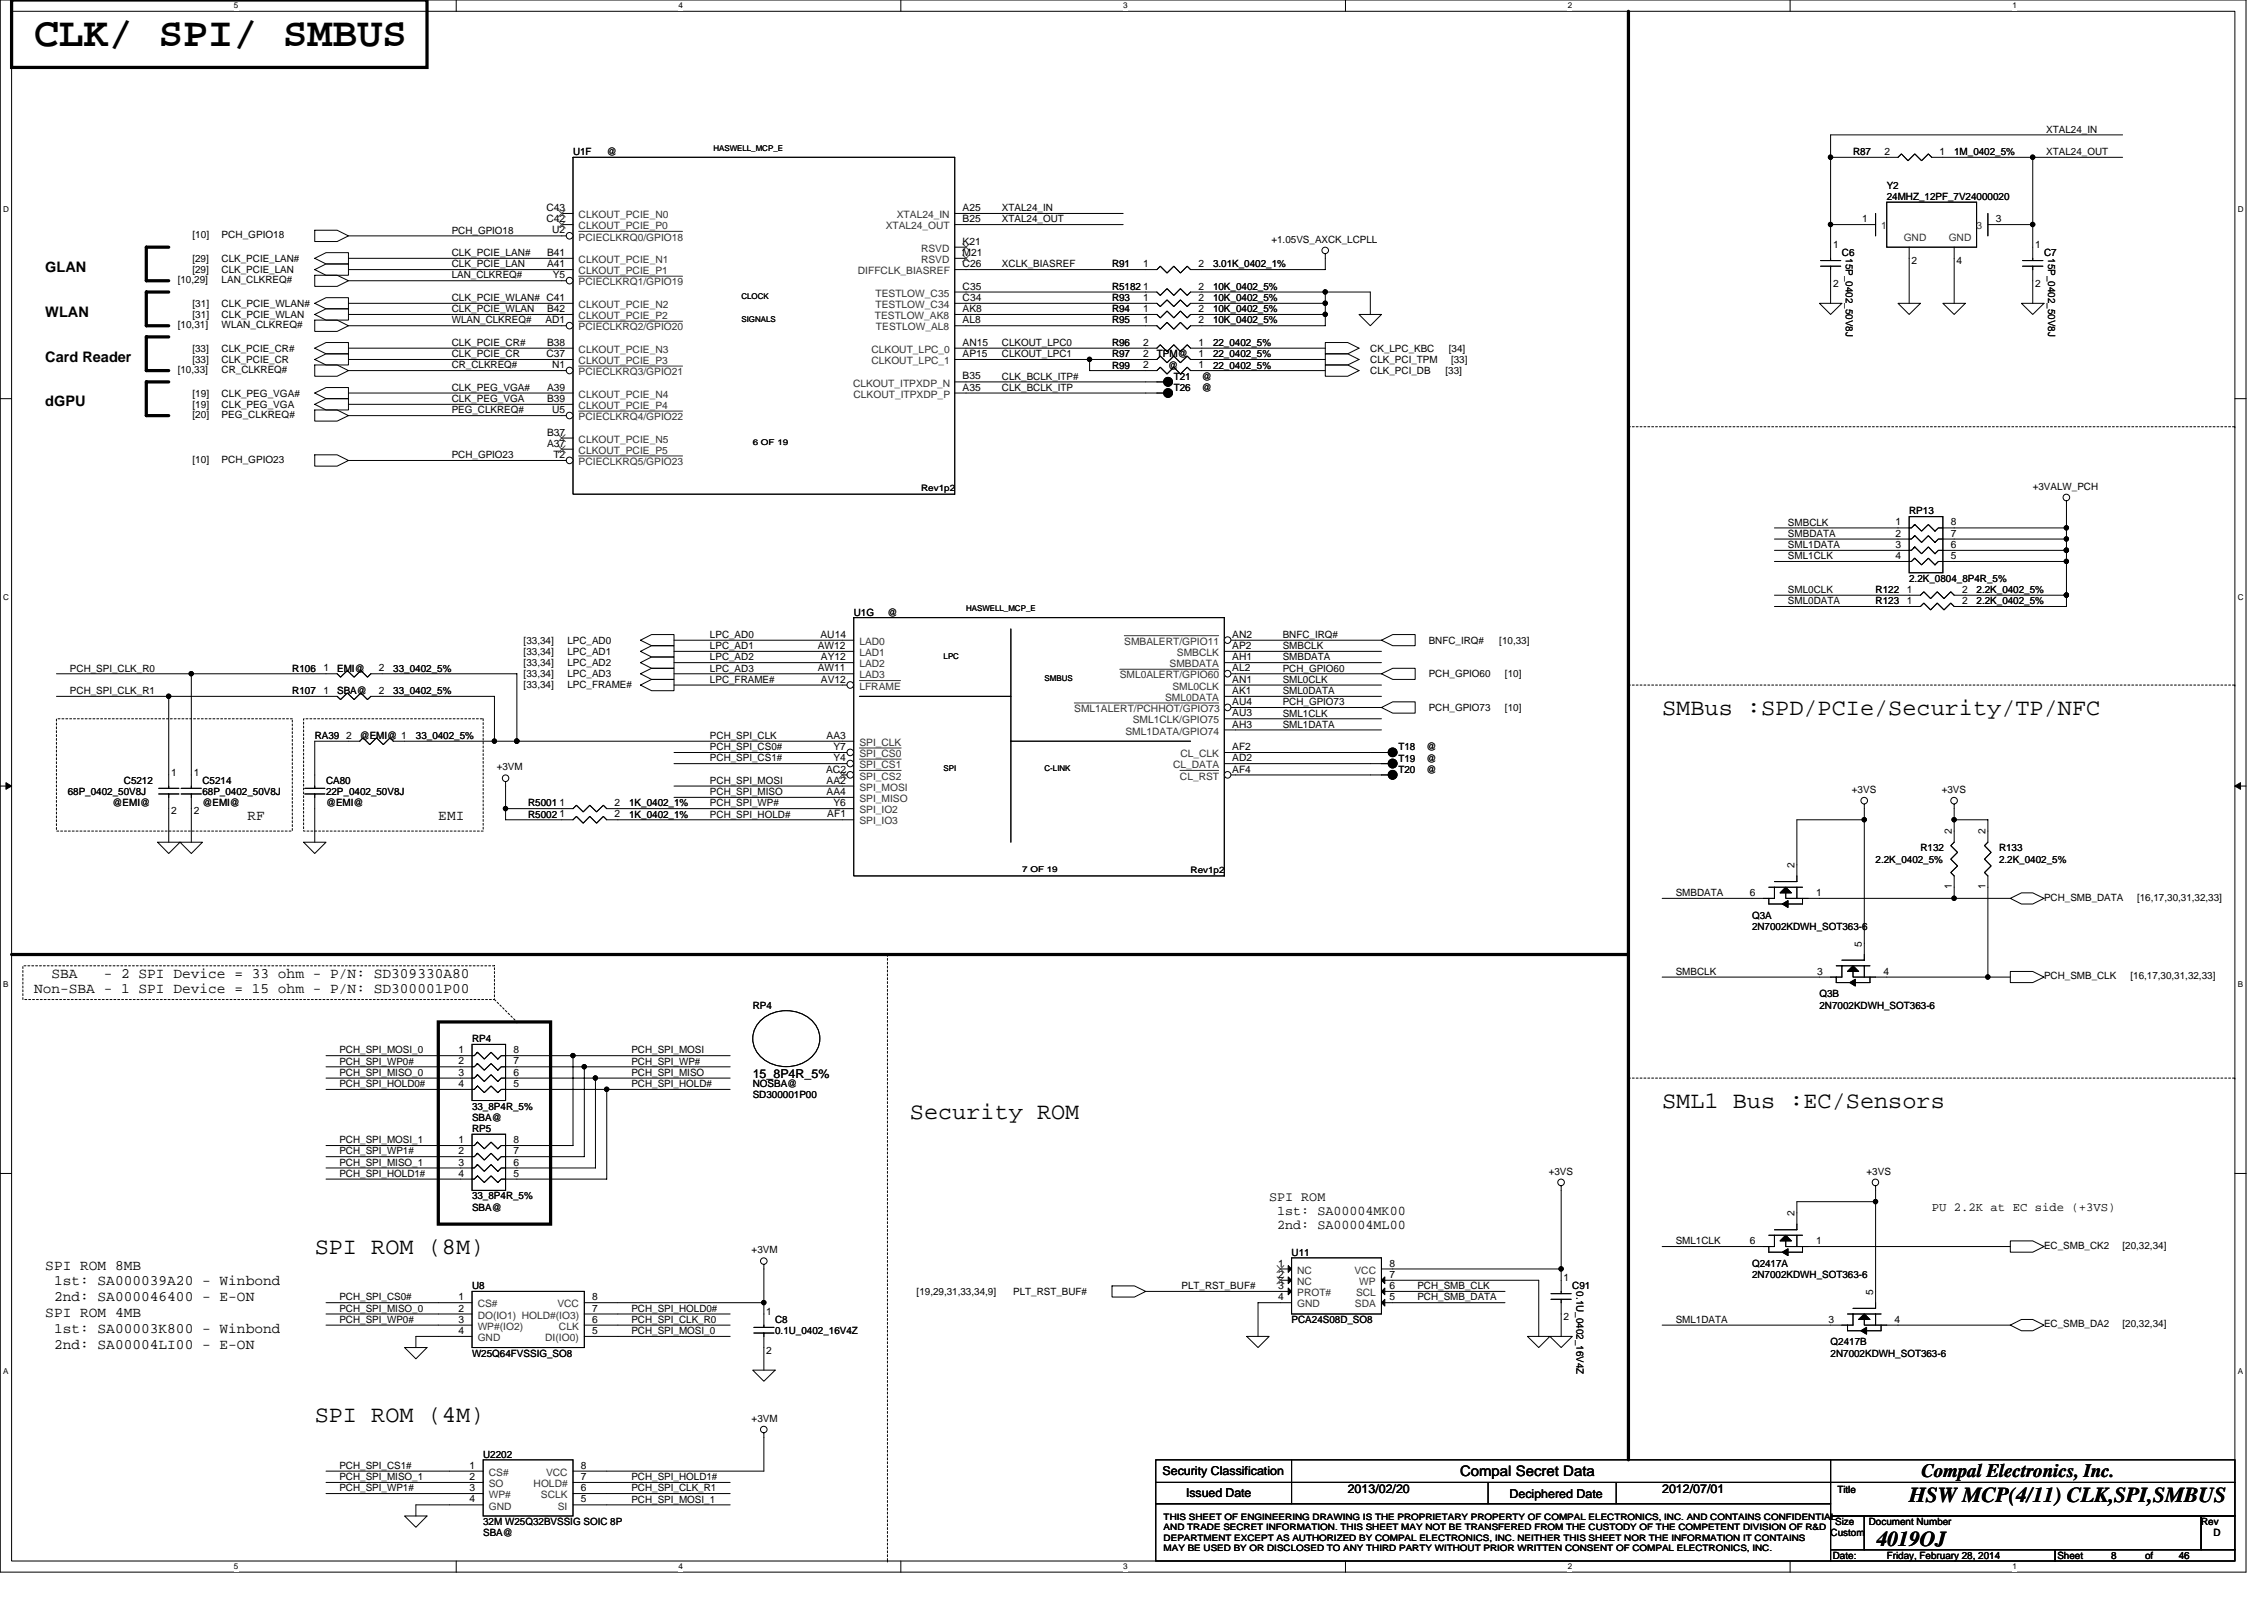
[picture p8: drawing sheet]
<svg xmlns="http://www.w3.org/2000/svg" width="297mm" height="210mm" viewBox="0 0 297 210" stroke-linecap="round" stroke-linejoin="round" font-family="sans-serif">
<defs><g id="words">
<text font-size="5.4" x="4.5" y="6">CLK/ SPI/ SMBUS</text>
<g font-size="3.1">
<text x="218.1" y="93.8">SMBus :SPD/PCIe/Security/TP/NFC</text>
<text x="119.4" y="146.8">Security ROM</text>
<text x="218.1" y="145.4">SML1 Bus :EC/Sensors</text>
<text x="41.3" y="164.5">SPI ROM (8M)</text>
<text x="41.3" y="186.6">SPI ROM (4M)</text>
</g>
<g font-size="2.8">
<text x="250.5" y="197">HSW MCP(4/11) CLK,SPI,SMBUS</text>
<text x="246.2" y="202.9">4019OJ</text>
</g>
<text font-size="2.5" x="252.1" y="193.8">Compal Electronics, Inc.</text>
<g font-size="1.9">
<text x="5.9" y="35.6">GLAN</text>
<text x="5.9" y="41.5">WLAN</text>
<text x="5.9" y="47.4">Card Reader</text>
<text x="5.9" y="53.3">dGPU</text>
<text x="32.5" y="107.6">RF</text>
<text x="57.5" y="107.6">EMI</text>
<text x="4.5" y="130.3">Non-SBA - 1 SPI Device = 15 ohm - P/N: SD300001P00</text>
<text x="6.7" y="128.2">SBA</text>
<text x="13.6" y="128.2">- 2 SPI Device = 33 ohm - P/N: SD309330A80</text>
<text x="5.9" y="166.6">SPI ROM 8MB</text>
<text x="5.9" y="172.8">SPI ROM 4MB</text>
<text x="7.1" y="168.6">1st: SA000039A20 - Winbond</text>
<text x="7.1" y="170.7">2nd: SA000046400 - E-ON</text>
<text x="7.1" y="174.9">1st: SA00003K800 - Winbond</text>
<text x="7.1" y="176.9">2nd: SA00004LI00 - E-ON</text>
<text x="191.6" y="193.7">Compal Secret Data</text>
</g>
<g font-size="1.8">
<text x="166.5" y="157.5">SPI ROM</text>
<text x="167.6" y="159.4">1st: SA00004MK00</text>
<text x="167.6" y="161.3">2nd: SA00004ML00</text>
</g>
<g font-size="1.6">
<text x="98.8" y="141.4">15_8P4R_5%</text>
<text x="253.4" y="158.9">PU 2.2K at EC side (+3VS)</text>
<text x="152.5" y="193.5">Security Classification</text>
<text x="155.6" y="196.3">Issued Date</text>
<text x="176.8" y="195.9">2013/02/20</text>
<text x="198.1" y="196.5">Deciphered Date</text>
<text x="218.1" y="195.9">2012/07/01</text>
</g>
<g font-size="1.3">
<text x="268.5" y="17.4">XTAL24_IN</text>
<text x="75.2" y="20.3">U1F</text>
<text x="79.6" y="20.3">@</text>
<text x="243.1" y="20.3">R87</text>
<text x="247.2" y="20.3">2</text>
<text x="254.5" y="20.3">1</text>
<text x="256.4" y="20.3">1M_0402_5%</text>
<text x="268.5" y="20.3">XTAL24_OUT</text>
<text x="71.7" y="29.1">C42</text>
<text x="71.7" y="27.7">C43</text>
<text x="126.3" y="27.7">A25</text>
<text x="126.3" y="29.1">B25</text>
<text x="131.5" y="27.7">XTAL24_IN</text>
<text x="131.5" y="29.2">XTAL24_OUT</text>
<text x="244.3" y="29.1">1</text>
<text x="247.5" y="24.8">Y2</text>
<text x="247.5" y="26.2">24MHZ_12PF_7V24000020</text>
<text x="261.8" y="29.1">3</text>
<text x="25.2" y="35.8">[29]</text>
<text x="25.2" y="34.3">[29]</text>
<text x="25.2" y="31.2">[10]</text>
<text x="29.1" y="31.2">PCH_GPIO18</text>
<text x="29.1" y="35.8">CLK_PCIE_LAN</text>
<text x="29.1" y="34.3">CLK_PCIE_LAN#</text>
<text x="59.3" y="33.6">CLK_PCIE_LAN#</text>
<text x="59.3" y="35.1">CLK_PCIE_LAN</text>
<text x="59.3" y="30.6">PCH_GPIO18</text>
<text x="71.8" y="33.6">B41</text>
<text x="71.8" y="35.1">A41</text>
<text x="72.5" y="30.6">U2</text>
<text x="126.3" y="32.1">K21</text>
<text x="126.3" y="33.6">M21</text>
<text x="126.3" y="35.1">C26</text>
<text x="131.5" y="35.1">XCLK_BIASREF</text>
<text x="145.9" y="35.1">R91</text>
<text x="150" y="35.1">1</text>
<text x="157.2" y="35.1">2</text>
<text x="159.1" y="35.1">3.01K_0402_1%</text>
<text x="166.8" y="31.8">+1.05VS_AXCK_LCPLL</text>
<text x="240.5" y="32.6">1</text>
<text x="241.7" y="33.6">C6</text>
<text x="242.2" y="33.9" transform="rotate(90 242.2 33.9)">15P_0402_50V8J</text>
<text x="250.8" y="34.7">2</text>
<text x="256.7" y="34.7">4</text>
<text x="267" y="32.6">1</text>
<text x="268.2" y="33.6">C7</text>
<text x="268.7" y="33.9" transform="rotate(90 268.7 33.9)">15P_0402_50V8J</text>
<text x="23.3" y="37.1">[10,29]</text>
<text x="25.2" y="41.7">[31]</text>
<text x="25.2" y="40.2">[31]</text>
<text x="29.1" y="41.7">CLK_PCIE_WLAN</text>
<text x="29.1" y="40.2">CLK_PCIE_WLAN#</text>
<text x="29.1" y="37.1">LAN_CLKREQ#</text>
<text x="59.3" y="39.5">CLK_PCIE_WLAN# C41</text>
<text x="59.3" y="41">CLK_PCIE_WLAN</text>
<text x="59.3" y="36.5">LAN_CLKREQ#</text>
<text x="71.8" y="40.9">B42</text>
<text x="72.5" y="36.5">Y5</text>
<text x="126.3" y="40.9">AK8</text>
<text x="126.3" y="38">C35</text>
<text x="126.3" y="39.5">C34</text>
<text x="145.9" y="38">R5182</text>
<text x="145.9" y="39.5">R93</text>
<text x="145.9" y="41">R94</text>
<text x="150" y="38">1</text>
<text x="150" y="39.5">1</text>
<text x="150" y="40.9">1</text>
<text x="157.2" y="38">2</text>
<text x="157.2" y="39.5">2</text>
<text x="157.2" y="40.9">2</text>
<text x="159.1" y="38">10K_0402_5%</text>
<text x="159.1" y="39.5">10K_0402_5%</text>
<text x="159.1" y="41">10K_0402_5%</text>
<text x="240.5" y="37.6">2</text>
<text x="267" y="37.6">2</text>
<text x="23.3" y="43">[10,31]</text>
<text x="25.2" y="46.1">[33]</text>
<text x="25.2" y="47.6">[33]</text>
<text x="29.1" y="43">WLAN_CLKREQ#</text>
<text x="29.1" y="46.1">CLK_PCIE_CR#</text>
<text x="29.1" y="47.6">CLK_PCIE_CR</text>
<text x="59.3" y="45.4">CLK_PCIE_CR#</text>
<text x="59.3" y="46.9">CLK_PCIE_CR</text>
<text x="59.3" y="42.4">WLAN_CLKREQ#</text>
<text x="71.6" y="42.4">AD1</text>
<text x="71.7" y="46.8">C37</text>
<text x="71.8" y="45.4">B38</text>
<text x="126.3" y="46.8">AP15</text>
<text x="126.3" y="45.4">AN15</text>
<text x="126.3" y="42.4">AL8</text>
<text x="131.5" y="45.4">CLKOUT_LPC0</text>
<text x="131.5" y="46.9">CLKOUT_LPC1</text>
<text x="145.9" y="42.4">R95</text>
<text x="145.9" y="46.9">R97</text>
<text x="145.9" y="45.4">R96</text>
<text x="150" y="42.4">1</text>
<text x="150" y="46.8">2</text>
<text x="150" y="45.4">2</text>
<text x="151.8" y="46.9">TPM@</text>
<text x="157.2" y="42.4">2</text>
<text x="157.2" y="46.8">1</text>
<text x="157.2" y="45.4">1</text>
<text x="159.1" y="42.4">10K_0402_5%</text>
<text x="159.1" y="46.9">22_0402_5%</text>
<text x="159.1" y="45.4">22_0402_5%</text>
<text x="179.8" y="46.1">CK_LPC_KBC</text>
<text x="179.8" y="47.6">CLK_PCI_TPM</text>
<text x="190.1" y="46.1">[34]</text>
<text x="190.4" y="47.6">[33]</text>
<text x="23.3" y="48.9">[10,33]</text>
<text x="25.2" y="52">[19]</text>
<text x="25.2" y="53.5">[19]</text>
<text x="29.1" y="52">CLK_PEG_VGA#</text>
<text x="29.1" y="53.5">CLK_PEG_VGA</text>
<text x="29.1" y="48.9">CR_CLKREQ#</text>
<text x="59.3" y="51.3">CLK_PEG_VGA#</text>
<text x="59.3" y="52.7">CLK_PEG_VGA</text>
<text x="59.3" y="48.3">CR_CLKREQ#</text>
<text x="71.8" y="51.2">A39</text>
<text x="71.8" y="52.7">B39</text>
<text x="72.5" y="48.3">N1</text>
<text x="126.3" y="49.8">B35</text>
<text x="126.3" y="51.2">A35</text>
<text x="131.5" y="49.8">CLK_BCLK_ITP#</text>
<text x="131.5" y="51.3">CLK_BCLK_ITP</text>
<text x="145.9" y="48.3">R99</text>
<text x="150" y="48.3">2</text>
<text x="153.3" y="48.3">@</text>
<text x="154" y="51.3">T26</text>
<text x="154" y="49.8">T21</text>
<text x="157.2" y="48.3">1</text>
<text x="157.7" y="51.3">@</text>
<text x="157.7" y="49.8">@</text>
<text x="159.1" y="48.3">22_0402_5%</text>
<text x="179.8" y="49.1">CLK_PCI_DB</text>
<text x="189.6" y="49.1">[33]</text>
<text x="25.2" y="54.8">[20]</text>
<text x="29.1" y="54.8">PEG_CLKREQ#</text>
<text x="59.3" y="54.2">PEG_CLKREQ#</text>
<text x="71.8" y="58.6">A37</text>
<text x="71.8" y="57.2">B37</text>
<text x="72.5" y="54.2">U5</text>
<text x="25.2" y="60.7">[10]</text>
<text x="29.1" y="60.7">PCH_GPIO23</text>
<text x="59.3" y="60.1">PCH_GPIO23</text>
<text x="72.6" y="60.1">T2</text>
<text x="266.7" y="64.2">+3VALW_PCH</text>
<text x="234.6" y="69">SMBCLK</text>
<text x="234.6" y="70.4">SMBDATA</text>
<text x="234.6" y="71.9">SML1DATA</text>
<text x="248.7" y="68.9">1</text>
<text x="248.7" y="70.4">2</text>
<text x="248.7" y="71.9">3</text>
<text x="250.5" y="67.5">RP13</text>
<text x="255.9" y="68.9">8</text>
<text x="255.9" y="70.4">7</text>
<text x="255.9" y="71.9">6</text>
<text x="234.6" y="77.8">SML0CLK</text>
<text x="234.6" y="73.4">SML1CLK</text>
<text x="246.1" y="77.8">R122</text>
<text x="248.7" y="73.3">4</text>
<text x="250.2" y="77.8">1</text>
<text x="250.5" y="76.3">2.2K_0804_8P4R_5%</text>
<text x="255.9" y="73.3">5</text>
<text x="257.4" y="77.8">2</text>
<text x="259.3" y="77.8">2.2K_0402_5%</text>
<text x="93.2" y="83.7">LPC_AD0</text>
<text x="107.7" y="83.7">AU14</text>
<text x="112" y="80.8">U1G</text>
<text x="116.4" y="80.8">@</text>
<text x="161.7" y="83.7">AN2</text>
<text x="168.3" y="83.7">BNFC_IRQ#</text>
<text x="234.6" y="79.3">SML0DATA</text>
<text x="246.1" y="79.3">R123</text>
<text x="250.2" y="79.2">1</text>
<text x="257.4" y="79.2">2</text>
<text x="259.3" y="79.3">2.2K_0402_5%</text>
<text x="9.2" y="88.1">PCH_SPI_CLK_R0</text>
<text x="38.4" y="88.1">R106</text>
<text x="42.5" y="88.1">1</text>
<text x="44.2" y="88.1">EMI@</text>
<text x="49.7" y="88.1">2</text>
<text x="51.6" y="88.1">33_0402_5%</text>
<text x="68.7" y="84.4">[33,34]</text>
<text x="68.7" y="85.9">[33,34]</text>
<text x="68.7" y="87.4">[33,34]</text>
<text x="68.7" y="88.9">[33,34]</text>
<text x="74.4" y="84.4">LPC_AD0</text>
<text x="74.4" y="85.9">LPC_AD1</text>
<text x="74.4" y="87.4">LPC_AD2</text>
<text x="74.4" y="88.9">LPC_AD3</text>
<text x="93.2" y="86.6">LPC_AD2</text>
<text x="93.2" y="89.6">LPC_FRAME#</text>
<text x="93.2" y="88.1">LPC_AD3</text>
<text x="93.2" y="85.2">LPC_AD1</text>
<text x="107.3" y="85.1">AW12</text>
<text x="107.3" y="88.1">AW11</text>
<text x="107.7" y="86.6">AY12</text>
<text x="107.7" y="89.6">AV12</text>
<text x="161.7" y="85.1">AP2</text>
<text x="161.7" y="88.1">AL2</text>
<text x="161.7" y="86.6">AH1</text>
<text x="161.7" y="89.6">AN1</text>
<text x="168.3" y="89.6">SML0CLK</text>
<text x="168.3" y="88.1">PCH_GPIO60</text>
<text x="168.3" y="85.2">SMBCLK</text>
<text x="168.3" y="86.6">SMBDATA</text>
<text x="187.4" y="84.4">BNFC_IRQ#</text>
<text x="187.4" y="88.9">PCH_GPIO60</text>
<text x="196.7" y="84.4">[10,33]</text>
<text x="197.5" y="88.9">[10]</text>
<text x="9.2" y="91.1">PCH_SPI_CLK_R1</text>
<text x="38.4" y="91.1">R107</text>
<text x="42.5" y="91">1</text>
<text x="44.2" y="91.1">SBA@</text>
<text x="49.7" y="91">2</text>
<text x="51.6" y="91.1">33_0402_5%</text>
<text x="68.7" y="90.3">[33,34]</text>
<text x="74.4" y="90.3">LPC_FRAME#</text>
<text x="161.7" y="91">AK1</text>
<text x="161.7" y="92.5">AU4</text>
<text x="161.7" y="95.4">AH3</text>
<text x="161.7" y="94">AU3</text>
<text x="168.3" y="91.1">SML0DATA</text>
<text x="168.3" y="92.5">PCH_GPIO73</text>
<text x="168.3" y="94">SML1CLK</text>
<text x="168.3" y="95.5">SML1DATA</text>
<text x="187.4" y="93.3">PCH_GPIO73</text>
<text x="197.5" y="93.3">[10]</text>
<text x="22.5" y="101.8">1</text>
<text x="25.4" y="101.8">1</text>
<text x="41.3" y="96.9">RA39</text>
<text x="45.4" y="96.9">2</text>
<text x="47.2" y="96.9">@EMI@ 1</text>
<text x="54.6" y="96.9">33_0402_5%</text>
<text x="65.2" y="101.1">+3VM</text>
<text x="93.2" y="98.4">PCH_SPI_CS0#</text>
<text x="93.2" y="96.9">PCH_SPI_CLK</text>
<text x="93.2" y="99.9">PCH_SPI_CS1#</text>
<text x="108.4" y="101.3">AC2</text>
<text x="108.5" y="96.9">AA3</text>
<text x="109.3" y="98.4">Y7</text>
<text x="109.3" y="99.9">Y4</text>
<text x="161.7" y="98.4">AF2</text>
<text x="161.7" y="101.3">AF4</text>
<text x="161.7" y="99.9">AD2</text>
<text x="183.5" y="99.9">T19</text>
<text x="183.5" y="98.4">T18</text>
<text x="183.5" y="101.4">T20</text>
<text x="187.2" y="99.9">@</text>
<text x="187.2" y="98.4">@</text>
<text x="187.2" y="101.4">@</text>
<text x="8.9" y="104.3">68P_0402_50V8J</text>
<text x="14.8" y="105.8">@EMI@</text>
<text x="16.3" y="102.8">C5212</text>
<text x="22.5" y="106.8">2</text>
<text x="25.4" y="106.8">2</text>
<text x="26.6" y="102.8">C5214</text>
<text x="26.6" y="104.3">68P_0402_50V8J</text>
<text x="26.6" y="105.8">@EMI@</text>
<text x="42.8" y="102.8">CA80</text>
<text x="42.8" y="104.3">22P_0402_50V8J</text>
<text x="42.8" y="105.8">@EMI@</text>
<text x="69.3" y="107.3">R5002</text>
<text x="69.3" y="105.8">R5001</text>
<text x="73.4" y="107.2">1</text>
<text x="73.4" y="105.8">1</text>
<text x="80.6" y="107.2">2</text>
<text x="80.6" y="105.8">2</text>
<text x="82.5" y="107.3">1K_0402_1%</text>
<text x="82.5" y="105.8">1K_0402_1%</text>
<text x="93.2" y="107.3">PCH_SPI_HOLD#</text>
<text x="93.2" y="105.8">PCH_SPI_WP#</text>
<text x="93.2" y="102.8">PCH_SPI_MOSI</text>
<text x="93.2" y="104.3">PCH_SPI_MISO</text>
<text x="108.5" y="102.8">AA2</text>
<text x="108.5" y="104.3">AA4</text>
<text x="108.5" y="107.2">AF1</text>
<text x="109.3" y="105.8">Y6</text>
<text x="243" y="104">+3VS</text>
<text x="254.8" y="104">+3VS</text>
<text x="235.4" y="113.9" transform="rotate(-90 235.4 113.9)">2</text>
<text x="246.1" y="113.2">2.2K_0402_5%</text>
<text x="252" y="111.7">R132</text>
<text x="256.1" y="109.5" transform="rotate(-90 256.1 109.5)">2</text>
<text x="260.5" y="109.5" transform="rotate(-90 260.5 109.5)">2</text>
<text x="262.3" y="111.7">R133</text>
<text x="262.3" y="113.2">2.2K_0402_5%</text>
<text x="219.9" y="117.6">SMBDATA</text>
<text x="229.6" y="117.5">6</text>
<text x="238.3" y="117.5">1</text>
<text x="256.1" y="116.7" transform="rotate(-90 256.1 116.7)">1</text>
<text x="260.5" y="116.7" transform="rotate(-90 260.5 116.7)">1</text>
<text x="268.2" y="118.2">PCH_SMB_DATA</text>
<text x="280.4" y="118.2">[16,17,30,31,32,33]</text>
<text x="229.9" y="120.5">Q3A</text>
<text x="229.9" y="122">2N7002KDWH_SOT363-6</text>
<text x="244.3" y="124.2" transform="rotate(-90 244.3 124.2)">5</text>
<text x="219.9" y="127.9">SMBCLK</text>
<text x="238.4" y="127.9">3</text>
<text x="238.7" y="130.8">Q3B</text>
<text x="247.1" y="127.9">4</text>
<text x="268.2" y="128.5">PCH_SMB_CLK</text>
<text x="279.5" y="128.5">[16,17,30,31,32,33]</text>
<text x="61.9" y="136.7">RP4</text>
<text x="98.8" y="132.3">RP4</text>
<text x="238.7" y="132.3">2N7002KDWH_SOT363-6</text>
<text x="44.5" y="138.2">PCH_SPI_MOSI_0</text>
<text x="44.5" y="142.6">PCH_SPI_HOLD0#</text>
<text x="44.5" y="141.1">PCH_SPI_MISO_0</text>
<text x="44.5" y="139.7">PCH_SPI_WP0#</text>
<text x="60.2" y="138.2">1</text>
<text x="60.2" y="139.6">2</text>
<text x="60.2" y="141.1">3</text>
<text x="60.2" y="142.6">4</text>
<text x="67.4" y="138.2">8</text>
<text x="67.4" y="139.6">7</text>
<text x="67.4" y="141.1">6</text>
<text x="67.4" y="142.6">5</text>
<text x="82.8" y="138.2">PCH_SPI_MOSI</text>
<text x="82.8" y="142.6">PCH_SPI_HOLD#</text>
<text x="82.8" y="141.1">PCH_SPI_MISO</text>
<text x="82.8" y="139.7">PCH_SPI_WP#</text>
<text x="98.8" y="142.6">NOSBA@</text>
<text x="44.5" y="150">PCH_SPI_MOSI_1</text>
<text x="60.2" y="150">1</text>
<text x="61.9" y="148.5">RP5</text>
<text x="61.9" y="145.6">33_8P4R_5%</text>
<text x="61.9" y="147">SBA@</text>
<text x="67.4" y="150">8</text>
<text x="98.8" y="144.1">SD300001P00</text>
<text x="44.5" y="154.4">PCH_SPI_HOLD1#</text>
<text x="44.5" y="151.4">PCH_SPI_WP1#</text>
<text x="44.5" y="152.9">PCH_SPI_MISO_1</text>
<text x="60.2" y="151.4">2</text>
<text x="60.2" y="152.9">3</text>
<text x="60.2" y="154.4">4</text>
<text x="67.4" y="151.4">7</text>
<text x="67.4" y="152.9">6</text>
<text x="67.4" y="154.4">5</text>
<text x="203.2" y="154.1">+3VS</text>
<text x="244.9" y="154.1">+3VS</text>
<text x="61.9" y="157.4">33_8P4R_5%</text>
<text x="61.9" y="158.8">SBA@</text>
<text x="235.4" y="159.6" transform="rotate(-90 235.4 159.6)">2</text>
<text x="98.6" y="164.4">+3VM</text>
<text x="167.7" y="166.2">1</text>
<text x="167.7" y="167.6">2</text>
<text x="169.5" y="164.7">U11</text>
<text x="182.3" y="166.2">8</text>
<text x="182.3" y="167.6">7</text>
<text x="219.9" y="163.2">SML1CLK</text>
<text x="229.6" y="163.2">6</text>
<text x="229.9" y="166.2">Q2417A</text>
<text x="229.9" y="167.7">2N7002KDWH_SOT363-6</text>
<text x="238.3" y="163.2">1</text>
<text x="268.2" y="163.8">EC_SMB_CK2</text>
<text x="278.5" y="163.8">[20,32,34]</text>
<text x="44.5" y="172.1">PCH_SPI_MISO_0</text>
<text x="44.5" y="170.6">PCH_SPI_CS0#</text>
<text x="44.5" y="173.5">PCH_SPI_WP0#</text>
<text x="60.2" y="170.6">1</text>
<text x="60.2" y="172.1">2</text>
<text x="60.2" y="173.5">3</text>
<text x="61.9" y="169.1">U8</text>
<text x="77.7" y="170.6">8</text>
<text x="77.7" y="172.1">7</text>
<text x="77.7" y="173.5">6</text>
<text x="82.8" y="172.1">PCH_SPI_HOLD0#</text>
<text x="82.8" y="173.5">PCH_SPI_CLK_R0</text>
<text x="100.5" y="172.5">1</text>
<text x="101.7" y="173.6">C8</text>
<text x="120.3" y="169.9">[19,29,31,33,34,9]</text>
<text x="132.9" y="169.9">PLT_RST_BUF#</text>
<text x="155" y="169.1">PLT_RST_BUF#</text>
<text x="167.7" y="169.1">3</text>
<text x="167.7" y="170.6">4</text>
<text x="169.5" y="173.6">PCA24S08D_SO8</text>
<text x="182.3" y="170.6">5</text>
<text x="182.3" y="169.1">6</text>
<text x="186" y="169.1">PCH_SMB_CLK</text>
<text x="186" y="170.6">PCH_SMB_DATA</text>
<text x="205.1" y="168.1">1</text>
<text x="205.1" y="173.1">2</text>
<text x="206.3" y="169.1">C91</text>
<text x="206.8" y="169.4" transform="rotate(90 206.8 169.4)">0.1U_0402_16V4Z</text>
<text x="219.9" y="173.5">SML1DATA</text>
<text x="239.9" y="173.5">3</text>
<text x="245.8" y="169.9" transform="rotate(-90 245.8 169.9)">5</text>
<text x="248.6" y="173.5">4</text>
<text x="60.2" y="175">4</text>
<text x="61.9" y="178">W25Q64FVSSIG_SO8</text>
<text x="77.7" y="175">5</text>
<text x="82.8" y="175">PCH_SPI_MOSI_0</text>
<text x="100.5" y="177.6">2</text>
<text x="101.7" y="175">0.1U_0402_16V4Z</text>
<text x="240.2" y="176.5">Q2417B</text>
<text x="240.2" y="178">2N7002KDWH_SOT363-6</text>
<text x="268.2" y="174.1">EC_SMB_DA2</text>
<text x="278.5" y="174.1">[20,32,34]</text>
<text x="63.4" y="191.2">U2202</text>
<text x="98.6" y="186.5">+3VM</text>
<text x="44.5" y="195.6">PCH_SPI_WP1#</text>
<text x="44.5" y="192.7">PCH_SPI_CS1#</text>
<text x="44.5" y="194.2">PCH_SPI_MISO_1</text>
<text x="61.6" y="192.7">1</text>
<text x="61.6" y="194.2">2</text>
<text x="61.6" y="195.6">3</text>
<text x="61.6" y="197.1">4</text>
<text x="76.2" y="192.7">8</text>
<text x="76.2" y="197.1">5</text>
<text x="76.2" y="194.2">7</text>
<text x="76.2" y="195.6">6</text>
<text x="82.8" y="195.6">PCH_SPI_CLK_R1</text>
<text x="82.8" y="194.2">PCH_SPI_HOLD1#</text>
<text x="82.8" y="197.1">PCH_SPI_MOSI_1</text>
<text x="241.1" y="195.8">Title</text>
<text x="63.4" y="200.1">32M W25Q32BVSSIG SOIC 8P</text>
<text x="63.4" y="201.5">SBA@</text>
<text x="240.2" y="201.5">Custom</text>
<text x="240.8" y="200.1">Size</text>
<text x="245.2" y="200.1">Document Number</text>
<text x="288.8" y="200.1">Rev</text>
<text x="290.4" y="201.5">D</text>
<text x="240.5" y="204.5">Date:</text>
<text x="247.5" y="204.5">Friday, February 28, 2014</text>
<text x="269.9" y="204.5">Sheet</text>
<text x="277" y="204.5">8</text>
<text x="281.4" y="204.5">of</text>
<text x="285.9" y="204.5">46</text>
</g>
<g font-size="1.3" fill="#333">
<text x="75.9" y="28.6">CLKOUT_PCIE_N0</text>
<text x="117.7" y="28.6">XTAL24_IN</text>
<text x="75.9" y="31.6">PCIECLKRQ0/GPIO18</text>
<text x="75.9" y="34.5">CLKOUT_PCIE_N1</text>
<text x="75.9" y="36">CLKOUT_PCIE_P1</text>
<text x="75.9" y="30.1">CLKOUT_PCIE_P0</text>
<text x="112.6" y="36">DIFFCLK_BIASREF</text>
<text x="116.2" y="30.1">XTAL24_OUT</text>
<text x="120.8" y="33">RSVD</text>
<text x="120.8" y="34.5">RSVD</text>
<text x="246.8" y="30.1">1</text>
<text x="249.8" y="31.7">GND</text>
<text x="255.7" y="31.7">GND</text>
<text x="259.3" y="30.1">3</text>
<text x="75.9" y="37.4">PCIECLKRQ1/GPIO19</text>
<text x="75.9" y="40.4">CLKOUT_PCIE_N2</text>
<text x="75.9" y="41.9">CLKOUT_PCIE_P2</text>
<text x="114.8" y="41.9">TESTLOW_AK8</text>
<text x="114.9" y="38.9">TESTLOW_C35</text>
<text x="114.9" y="40.4">TESTLOW_C34</text>
<text x="75.9" y="47.8">CLKOUT_PCIE_P3</text>
<text x="75.9" y="46.3">CLKOUT_PCIE_N3</text>
<text x="75.9" y="43.3">PCIECLKRQ2/GPIO20</text>
<text x="114.3" y="47.8">CLKOUT_LPC_1</text>
<text x="114.3" y="46.3">CLKOUT_LPC_0</text>
<text x="114.9" y="43.3">TESTLOW_AL8</text>
<text x="75.9" y="52.2">CLKOUT_PCIE_N4</text>
<text x="75.9" y="53.7">CLKOUT_PCIE_P4</text>
<text x="75.9" y="49.2">PCIECLKRQ3/GPIO21</text>
<text x="111.9" y="50.7">CLKOUT_ITPXDP_N</text>
<text x="112" y="52.2">CLKOUT_ITPXDP_P</text>
<text x="75.9" y="59.5">CLKOUT_PCIE_P5</text>
<text x="75.9" y="58.1">CLKOUT_PCIE_N5</text>
<text x="75.9" y="55.1">PCIECLKRQ4/GPIO22</text>
<text x="75.9" y="61">PCIECLKRQ5/GPIO23</text>
<text x="112.8" y="84.6">LAD0</text>
<text x="112.8" y="86.1">LAD1</text>
<text x="112.8" y="87.5">LAD2</text>
<text x="112.8" y="89">LAD3</text>
<text x="146.9" y="89">SML0ALERT/GPIO60</text>
<text x="147.5" y="84.6">SMBALERT/GPIO11</text>
<text x="153.5" y="87.5">SMBDATA</text>
<text x="154.4" y="86.1">SMBCLK</text>
<text x="112.8" y="90.5">LFRAME</text>
<text x="140.9" y="93.4">SML1ALERT/PCHHOT/GPIO73</text>
<text x="148.6" y="94.9">SML1CLK/GPIO75</text>
<text x="152.9" y="92">SML0DATA</text>
<text x="153.8" y="90.5">SML0CLK</text>
<text x="112.8" y="99.3">SPI_CS0</text>
<text x="112.8" y="97.9">SPI_CLK</text>
<text x="112.8" y="100.8">SPI_CS1</text>
<text x="147.7" y="96.4">SML1DATA/GPIO74</text>
<text x="153.9" y="100.8">CL_DATA</text>
<text x="154.9" y="99.3">CL_CLK</text>
<text x="112.8" y="102.3">SPI_CS2</text>
<text x="112.8" y="103.7">SPI_MOSI</text>
<text x="112.8" y="105.2">SPI_MISO</text>
<text x="112.8" y="106.7">SPI_IO2</text>
<text x="154.8" y="102.3">CL_RST</text>
<text x="112.8" y="108.2">SPI_IO3</text>
<text x="170.2" y="167.1">NC</text>
<text x="177.7" y="167.1">VCC</text>
<text x="62.7" y="171.5">CS#</text>
<text x="62.7" y="173">DO(IO1) HOLD#(IO3)</text>
<text x="73.1" y="171.5">VCC</text>
<text x="170.2" y="168.6">NC</text>
<text x="170.2" y="170">PROT#</text>
<text x="170.2" y="171.5">GND</text>
<text x="177.8" y="171.5">SDA</text>
<text x="177.9" y="170">SCL</text>
<text x="178.3" y="168.6">WP</text>
<text x="62.7" y="174.5">WP#(IO2)</text>
<text x="62.7" y="175.9">GND</text>
<text x="71.5" y="175.9">DI(IO0)</text>
<text x="73.3" y="174.5">CLK</text>
<text x="64.1" y="193.6">CS#</text>
<text x="64.1" y="195.1">SO</text>
<text x="64.1" y="196.6">WP#</text>
<text x="70" y="195.1">HOLD#</text>
<text x="71" y="196.6">SCLK</text>
<text x="71.6" y="193.6">VCC</text>
<text x="64.1" y="198">GND</text>
<text x="73.2" y="198">SI</text>
</g>
<g font-size="1.2">
<text x="120.9" y="64.4">Rev1p2</text>
<text x="156.2" y="114.5">Rev1p2</text>
<text x="152.7" y="199.4">THIS SHEET OF ENGINEERING DRAWING IS THE PROPRIETARY PROPERTY OF COMPAL ELECTRONICS, INC. AND CONTAINS CONFIDENTIAL</text>
<text x="152.7" y="200.8">AND TRADE SECRET INFORMATION. THIS SHEET MAY NOT BE TRANSFERED FROM THE CUSTODY OF THE COMPETENT DIVISION OF R&amp;D</text>
<text x="152.7" y="202.1">DEPARTMENT EXCEPT AS AUTHORIZED BY COMPAL ELECTRONICS, INC. NEITHER THIS SHEET NOR THE INFORMATION IT CONTAINS</text>
<text x="152.7" y="203.5">MAY BE USED BY OR DISCLOSED TO ANY THIRD PARTY WITHOUT PRIOR WRITTEN CONSENT OF COMPAL ELECTRONICS, INC.</text>
</g>
<g font-size="1.1">
<text x="30.7" y="1.1">5</text>
<text x="89" y="1.1">4</text>
<text x="147.4" y="1.1">3</text>
<text x="205.7" y="1.1">2</text>
<text x="264" y="1.1">1</text>
<text x=".4" y="27.8">D</text>
<text x="293.6" y="27.8">D</text>
<text x=".4" y="78.7">C</text>
<text x="293.6" y="78.7">C</text>
<text x=".4" y="129.5">B</text>
<text x="293.6" y="129.5">B</text>
<text x=".4" y="180.3">A</text>
<text x="293.6" y="180.3">A</text>
<text x="30.7" y="205.9">5</text>
<text x="89" y="205.9">4</text>
<text x="147.4" y="205.9">3</text>
<text x="205.7" y="205.9">2</text>
<text x="264" y="205.9">1</text>
</g>
<g font-size="1">
<text x="93.6" y="19.8">HASWELL_MCP_E</text>
<text x="97.3" y="39.3">CLOCK</text>
<text x="97.3" y="42.2">SIGNALS</text>
<text x="98.8" y="58.4">6 OF 19</text>
<text x="126.7" y="80.2">HASWELL_MCP_E</text>
<text x="123.8" y="86.4">LPC</text>
<text x="137.1" y="89.3">SMBUS</text>
<text x="123.8" y="101.1">SPI</text>
<text x="137.1" y="101.1">C-LINK</text>
<text x="134.1" y="114.4">7 OF 19</text>
</g>
</g></defs>
<path d="M0 0h294.7v206.2h-294.7zM1.5 1.5h291.7v203.3h-291.7z" fill="none" stroke="#000" stroke-width=".13"/>
<g fill="#fff">
<path d="M30.7 .1h.6v1.2h-.6z"/>
<path d="M30.7 204.9h.6v1.2h-.6z"/>
</g>
<path d="M59.9 0v1.5M59.9 204.8v1.5" fill="none" stroke="#000" stroke-width=".13"/>
<g fill="#fff">
<path d="M89 .1h.6v1.2h-.6z"/>
<path d="M89 204.9h.6v1.2h-.6z"/>
</g>
<path d="M118.2 0v1.5M118.2 204.8v1.5" fill="none" stroke="#000" stroke-width=".13"/>
<g fill="#fff">
<path d="M147.4 .1h.5v1.2h-.5z"/>
<path d="M147.4 204.9h.5v1.2h-.5z"/>
</g>
<path d="M176.5 0v1.5M176.5 204.8v1.5" fill="none" stroke="#000" stroke-width=".13"/>
<g fill="#fff">
<path d="M205.7 .1h.6v1.2h-.6z"/>
<path d="M205.7 204.9h.6v1.2h-.6z"/>
</g>
<path d="M234.9 0v1.5M234.9 204.8v1.5" fill="none" stroke="#000" stroke-width=".13"/>
<g fill="#fff">
<path d="M264 .1h.6v1.2h-.6z"/>
<path d="M264 204.9h.6v1.2h-.6z"/>
<path d="M.4 26.9h.8v1.2h-.8z"/>
<path d="M293.6 26.9h.7v1.2h-.7z"/>
<path d="M.4 77.7h.8v1.2h-.8z"/>
<path d="M293.6 77.7h.7v1.2h-.7z"/>
</g>
<path d="M0 52.3h1.5M293.2 52.3h1.5" fill="none" stroke="#000" stroke-width=".13"/>
<g fill="#fff">
<path d="M.4 128.5h.7v1.2h-.7z"/>
<path d="M293.6 128.5h.7v1.2h-.7z"/>
</g>
<path d="M0 103.1h1.5M293.2 103.1h1.5" fill="none" stroke="#000" stroke-width=".13"/>
<path d="M.8 102.7l.7 .4-.7 .4zM293.2 103.1l.8-.4v.8z" fill="#000" stroke="#000" stroke-width=".13"/>
<g fill="#fff">
<path d="M.4 179.3h.7v1.2h-.7z"/>
<path d="M293.6 179.3h.7v1.2h-.7z"/>
</g>
<g fill="none" stroke="#000" stroke-width=".13">
<path d="M278.5 17.7h-38.3v14.7M41.3 36.1h2.9l1.5 .7-1.5 .8h-2.9zM41.3 35.4l1.5-.8h2.9v1.5h-2.9zM41.3 33.9l1.5-.8h2.9v1.5h-2.9zM41.3 39.8l1.5-.7h2.9v1.4h-2.9zM41.3 30.2h2.9l1.5 .7-1.5 .8h-2.9zM45.7 35.4h28M45.7 39.8h28M45.7 30.9h28M45.7 33.9h28M45.7 36.8h28M75.2 20.6h50.1v44.2h-50.1z"/>
<path d="M126.7 28h20.7M126.7 38.3h25.1l.4 .5 .9-.9 .9 .9 .9-.9 .9 .9 .4-.5h23.6v3M126.7 39.8h23.6M126.7 29.5h20.7M157.7 39.8h16.2M173.9 38.3v4.4h-17.7l-.4 .5-.9-.9-.9 .9-.9-.9-.9 .9-.4-.5h-25.1M173.9 33.3v2.1h-17.7l-.4-.5-.9 .9-.9-.9-.9 .9-.9-.9-.4 .5h-25.1M238.7 39.8h3l-1.5 1.5zM240.2 36.8v3M240.2 29.5h4.4M240.2 20.6h7.3M249 39.8h3l-1.5 1.5z"/>
<path d="M250.5 33.9v5.9M254.9 39.8h2.9l-1.4 1.5zM254.9 20.6h23.6M256.4 33.9v5.9M262.3 29.5h4.4M265.2 39.8h3l-1.5 1.5zM265.4 34.9h2.6M265.4 34.2h2.6M266.7 20.6v13.6M266.7 34.9v4.9M41.3 51.6l1.5-.8h2.9v1.5h-2.9zM41.3 53l1.5-.7h2.9v1.5h-2.9z"/>
<path d="M41.3 53.8h2.9l1.5 .7-1.5 .7h-2.9zM41.3 41.3l1.5-.8h2.9v1.5h-2.9zM41.3 42h2.9l1.5 .7-1.5 .8h-2.9zM41.3 47.9h2.9l1.5 .7-1.5 .8h-2.9zM41.3 45.7l1.5-.8h2.9v1.5h-2.9zM41.3 47.2l1.5-.8h2.9v1.5h-2.9zM41.3 59.7h2.9l1.5 .7-1.5 .8h-2.9zM45.7 51.6h28M45.7 41.3h28M45.7 42.7h28M45.7 45.7h28M45.7 47.2h28"/>
<path d="M45.7 53h28M45.7 54.5h28M45.7 48.6h28M126.7 50.1h23.6M126.7 51.6h26M126.7 41.3h23.6M126.7 45.7h23.6M143 47.2v1.4h7.3M150.3 47.2h-23.6M157.7 41.3h16.2M157.7 48.6h16.2M157.7 45.7h16.2"/>
<path d="M157.7 47.2h16.2M173.9 44.9h2.9l1.5 .8-1.5 .7h-2.9zM173.9 46.4h2.9l1.5 .8-1.5 .7h-2.9zM173.9 47.9h2.9l1.5 .7-1.5 .8h-2.9zM178.3 41.3h2.9l-1.4 1.4zM45.7 60.4h28M232.8 69.3h18l.4-.5 .9 .9 .9-.9 .9 .9 .4-.4h16.8M232.8 72.2h18l.4-.4 .9 .8 .9-.8 .9 .8 .4-.4h16.8M232.8 73.7h18l.4-.5 .9 .9 .9-.9 .9 .9 .4-.4h16.8M232.8 78.1h19.2l.4-.5 .9 .9 .9-.9 .9 .9 .8-.9 .5 .5h14.7M250.5 67.8h4.4v7.3h-4.4zM251.2 68.8l-.1 .2"/>
<path d="M251.2 70.3l-.1 .1M251.2 71.8l-.1 .1M271.1 65.7v13.9h-14.7l-.5-.5-.8 .9-.9-.9-.9 .9-.9-.9-.4 .5h-19.2M271.1 70.7h-16.8l-.4 .5-.9-.9-.9 .9-.9-.9-.4 .4h-18M7.4 91.4h35.4M7.4 88.4h36.8l.5 .4 .9-.8 .9 .8 .8-.8 .9 .8 .5-.4h19.1v8.8M22.1 91.4v10.3M25.1 88.4v15M50.1 91.4h14.8v5.8M84 84l1.5-.8h2.9v1.5h-2.9zM84 85.4l1.5-.7h2.9v1.5h-2.9zM84 86.9l1.5-.7h2.9v1.5h-2.9z"/>
<path d="M84 88.4l1.5-.7h2.9v1.4h-2.9zM84 89.9l1.5-.8h2.9v1.5h-2.9zM88.4 86.9h22.1M88.4 98.7h22.1M88.4 89.9h22.1M88.4 84h22.1M88.4 88.4h22.1M88.4 85.4h22.1M110.5 97.2h-58.9l-.4-.4-.9 .9-.9-.9-.9 .9-.9-.9-.4 .4h-5.9v6.2M162.1 86.9h19.1M162.1 89.9h19.1M162.1 84h19.1"/>
<path d="M162.1 88.4h19.1M162.1 85.4h19.1M162.1 91.4h19.1M162.1 92.8h19.1M162.1 95.8h19.1M162.1 98.7h20M162.1 94.3h19.1M181.2 84l1.5-.8h3v1.5h-3zM181.2 92.8l1.5-.7h3v1.5h-3zM181.2 88.4l1.5-.7h3v1.4h-3zM20.7 110.5h2.9l-1.5 1.5zM22.1 106.1v4.4"/>
<path d="M23.6 110.5h3l-1.5 1.5zM23.8 104.2h2.6M23.8 103.4h2.6M25.1 104.2v6.3M39.8 110.5h3l-1.5 1.5zM40 104.2h2.6M40 103.4h2.6M41.3 104.2v6.3M66.3 102.6v4.9h8.9l.4-.4 .9 .9 .9-.9 .9 .9 .9-.9 .4 .4h30.9M66.3 106.1h7.4M81.1 106.1h29.4M88.4 100.2h22.1"/>
<path d="M88.4 103.1h22.1M88.4 104.6h22.1M162.1 101.7h17.7M162.1 100.2h20M218.1 117.9h11.8M244.6 105.5v20.5h-2.9M244.6 107.5h-8.8v6M256.4 105.5v3.5M256.4 107.5h4.4v3l-.4 .4 .8 .9-.8 .9 .8 .9-.8 .9 .4 .4v13.3M256.4 116.4v1.5M263.8 117.9l1.4-.8h1.5l1.5 .8-1.5 .7h-1.5zM263.8 117.9h-25.1"/>
<path d="M42.8 138.5h19.4l.5-.5 .8 .9 .9-.9 .9 .9 .5-.4h9.4v11.8h-9.4l-.5 .4-.9-.9-.9 .9-.8-.9-.5 .5h-19.4M42.8 140h19.4l.5-.5 .8 .9 .9-.9 .9 .9 .5-.4h10.9v11.7h-10.9l-.5 .5-.9-.9-.9 .9-.8-.9-.5 .4h-19.4M61.9 137h4.4v7.4h-4.4zM62.7 138l-.2 .2M62.7 139.5l-.2 .2M75.2 138.5h20.6M76.7 140h19.1M240.9 128.2v.7h1.8M240.9 126.7h4.4M241.7 126.7v1.5h-23.6M243.1 127.4v.8h20.7M244.6 126.7v1.5"/>
<path d="M245.3 128.2v.7h-1.9M263.8 127.4h2.9l1.5 .8-1.5 .7h-2.9zM0 153.9h1.5M42.8 141.4h19.4l.5-.4 .8 .9 .9-.9 .9 .9 .5-.5h12.3v11.8h-12.3l-.5 .5-.9-.9-.9 .9-.8-.9-.5 .4h-19.4M42.8 142.9h19.4l.5-.4 .8 .8 .9-.8 .9 .8 .5-.4h13.8v11.8h-13.8l-.5 .4-.9-.8-.9 .8-.8-.8-.5 .4h-19.4M61.9 148.8h4.4v7.4h-4.4zM62.7 149.8l-.2 .2M62.7 151.3l-.2 .1M62.7 152.8l-.2 .1M62.7 141l-.2 .1M78.1 141.4h17.7M79.6 142.9h16.2"/>
<path d="M204.8 155.6v14.1M246.1 155.6v16h-3M246.1 157.6h-10.3v3.7h-3M293.2 153.9h1.5M42.8 170.9h14.7M42.8 172.4h14.7M42.8 173.8h14.7M53.1 176.8h2.9l-1.4 1.5zM57.5 175.3h-2.9v1.5M81.1 173.8h14.7M81.1 172.4h14.7M81.1 175.3h14.7"/>
<path d="M81.1 170.9h19.1v1.5M98.8 179.7h2.9l-1.5 1.5zM100.2 165.9v5M100.2 176.8v2.9M145.9 168.7h2.9l1.5 .7-1.5 .8h-2.9zM150.3 169.4h17.7M163.6 175.3h2.9l-1.4 1.5zM168 170.9h-2.9v4.4M182.7 169.4h14.8M182.7 170.9h14.8M182.7 166.5h22.1M182.7 168h19.2v7.3"/>
<path d="M200.4 175.3h2.9l-1.4 1.5zM203.3 175.3h3l-1.5 1.5zM203.5 170.5h2.6M203.5 169.7h2.6M204.8 170.5v4.8M232.1 163.5v.8h1.7M232.1 162.1h4.4M232.8 162.1v1.4h-14.7M234.3 162.8v.7h29.5M235.8 162.1v1.4M236.5 163.5v.8h-1.9M242.4 173.8v.8h1.8"/>
<path d="M242.4 172.4h4.4M243.1 172.4v1.4h-25M244.6 173.1v.7h19.2M246.1 172.4v1.4M246.8 173.8v.8h-1.9M263.8 162.8h2.9l1.5 .7-1.5 .8h-2.9zM263.8 173.8l1.4-.7h1.5l1.5 .7-1.5 .8h-1.5zM42.8 194.5h16.2M42.8 193h16.2M42.8 195.9h16.2M53.1 198.9h2.9l-1.4 1.5zM59 197.4h-4.4v1.5"/>
<path d="M79.6 197.4h16.2M79.6 195.9h16.2M79.6 194.5h16.2M100.2 188v5h-20.6M151.6 191.5h88.6v3h-88.6zM151.6 194.5h88.6v2.8h-88.6zM151.6 197.3h88.6v7.5h-88.6zM169.5 191.5v5.8M195.2 194.5v2.8M212 194.5v2.8M240.2 198.9h4.4v4.4h-4.4zM240.2 191.5h53v3h-53z"/>
<path d="M240.2 194.5h53v4.4h-53zM244.6 198.9h44.2v4.4h-44.2zM288.8 198.9h4.4v4.4h-4.4zM240.2 203.3h29.4v1.5h-29.4zM269.6 203.3h23.6v1.5h-23.6z"/>
<circle cx="173.9" cy="32.9" r=".43"/>
<circle cx="271.1" cy="65.3" r=".43"/>
<circle cx="66.3" cy="102.1" r=".43"/>
<circle cx="244.6" cy="105" r=".43"/>
<circle cx="256.4" cy="105" r=".43"/>
<circle cx="204.8" cy="155.1" r=".43"/>
<circle cx="246.1" cy="155.1" r=".43"/>
<circle cx="100.2" cy="165.4" r=".43"/>
<circle cx="100.2" cy="187.5" r=".43"/>
</g>
<path d="M1.5 0h54.5v8.8h-54.5zM213.7 1.5v190M22.1 32.4h-2.9v4.4h2.9M22.1 38.3h-2.9v4.4h2.9M22.1 50.1h-2.9v4.4h2.9M22.1 44.2h-2.9v4.4h2.9M1.5 125.2h212.2M57.5 134.1h14.7v26.5h-14.7z" fill="none" stroke="#000" stroke-width=".42"/>
<g fill="none" stroke="#000" stroke-width=".13" stroke-dasharray=".3 .3">
<path d="M213.7 56h79.5M293.2 56h.1M7.4 94.3h31v14.7h-31zM39.8 94.3h23.6v14.7h-23.6zM213.7 89.9h79.5M293.2 89.9h.1M3 126.7h61.9v4.4h-61.9zM64.9 131.1l2.9 3M67.8 134.1h.1M116.4 125.2v79.6M213.7 141.4h79.5M293.2 141.4h.1"/>
<path d="M116.4 204.8h.1"/>
</g>
<g fill="#000" stroke="#000" stroke-width=".13">
<path d="M243.1 126.7l.8 .7h-1.5zM242.7 128.9l.7-.4v.8zM234.3 162.1l.7 .7h-1.5zM233.8 164.3l.8-.5v.9zM243.9 173.1l.7-.7 .7 .7zM244.2 174.6l.7-.5v.9z"/>
<circle cx="173.9" cy="39.8" r=".29"/>
<circle cx="173.9" cy="38.3" r=".29"/>
<circle cx="240.2" cy="29.5" r=".29"/>
<circle cx="240.2" cy="20.6" r=".29"/>
<circle cx="266.7" cy="20.6" r=".29"/>
<circle cx="266.7" cy="29.5" r=".29"/>
<circle cx="142.9" cy="47.1" r=".29"/>
<circle cx="153.3" cy="51.6" r=".57"/>
<circle cx="173.9" cy="41.2" r=".29"/>
<circle cx="271.1" cy="72.2" r=".29"/>
<circle cx="271.1" cy="73.6" r=".29"/>
<circle cx="271.1" cy="69.2" r=".29"/>
<circle cx="271.1" cy="78.1" r=".29"/>
<circle cx="271.1" cy="70.7" r=".29"/>
<circle cx="22.1" cy="91.3" r=".29"/>
<circle cx="25.1" cy="88.4" r=".29"/>
<circle cx="64.9" cy="97.2" r=".29"/>
<circle cx="67.8" cy="97.2" r=".29"/>
<circle cx="182.7" cy="98.7" r=".57"/>
<circle cx="66.3" cy="106.1" r=".29"/>
<circle cx="182.7" cy="100.2" r=".58"/>
<circle cx="244.6" cy="107.5" r=".29"/>
<circle cx="256.4" cy="117.8" r=".29"/>
<circle cx="256.4" cy="107.5" r=".29"/>
<circle cx="75.2" cy="138.5" r=".29"/>
<circle cx="76.7" cy="139.9" r=".29"/>
<circle cx="260.8" cy="128.2" r=".29"/>
<circle cx="78.1" cy="141.4" r=".29"/>
<circle cx="79.6" cy="142.9" r=".29"/>
<circle cx="246.1" cy="157.6" r=".29"/>
<circle cx="100.2" cy="170.9" r=".29"/>
<circle cx="204.8" cy="166.5" r=".29"/>
</g>
<circle cx="74.7" cy="30.9" r=".43" fill="#fff" stroke="#000" stroke-width=".13"/>
<path d="M73.7 33.9h1.5M73.7 35.4h1.5M73.7 30.9h.6" fill="none" stroke="#000" stroke-width=".13"/>
<path d="M75.9 30.4h13.7" fill="none" stroke="#333" stroke-width=".13"/>
<circle cx="74.7" cy="36.8" r=".43" fill="#fff" stroke="#000" stroke-width=".13"/>
<path d="M73.7 36.8h.6M125.3 29.5h1.4M125.3 28h1.4M125.3 51.6h1.4M125.3 50.1h1.4M125.3 47.2h1.4M125.3 45.7h1.4" fill="none" stroke="#000" stroke-width=".13"/>
<path d="M75.9 36.2h13.7" fill="none" stroke="#333" stroke-width=".13"/>
<circle cx="74.7" cy="60.4" r=".43" fill="#fff" stroke="#000" stroke-width=".13"/>
<path d="M73.7 58.9h1.5M73.7 57.5h1.5M73.7 60.4h.6" fill="none" stroke="#000" stroke-width=".13"/>
<path d="M75.9 59.8h13.7" fill="none" stroke="#333" stroke-width=".13"/>
<path d="M73.3 58.5l.9 .9M73.3 57l.9 .9M74.1 58.5l-.9 .9M74.1 57l-.9 .9" fill="none" stroke="#4c4c4c" stroke-width=".13"/>
<circle cx="74.7" cy="54.5" r=".43" fill="#fff" stroke="#000" stroke-width=".13"/>
<path d="M73.7 51.6h1.5M73.7 53h1.5M73.7 54.5h.6" fill="none" stroke="#000" stroke-width=".13"/>
<path d="M75.9 53.9h13.7" fill="none" stroke="#333" stroke-width=".13"/>
<circle cx="74.7" cy="48.6" r=".43" fill="#fff" stroke="#000" stroke-width=".13"/>
<path d="M73.7 47.2h1.5M73.7 45.7h1.5M73.7 48.6h.6" fill="none" stroke="#000" stroke-width=".13"/>
<path d="M75.9 48h13.7" fill="none" stroke="#333" stroke-width=".13"/>
<circle cx="74.7" cy="42.7" r=".43" fill="#fff" stroke="#000" stroke-width=".13"/>
<g fill="none" stroke="#000" stroke-width=".13">
<path d="M73.7 39.8h1.5M73.7 29.5h1.5M73.7 28h1.5M125.3 39.8h1.4M125.3 35.4h1.4M125.3 32.4h1.4M125.3 33.9h1.4M125.3 38.3h1.4M73.7 41.3h1.5M73.7 42.7h.6M125.3 42.7h1.4M125.3 41.3h1.4"/>
<path d="M110.5 84h1.5M110.5 85.4h1.5M110.5 86.9h1.5M110.5 88.4h1.5M112 81h48.6v33.9h-48.6zM112.8 91.4h19.8M132.6 97.2h23.6M132.6 82.5v28"/>
</g>
<path d="M75.9 42.1h13.7" fill="none" stroke="#333" stroke-width=".13"/>
<path d="M73.3 29l.9 .9M73.3 27.6l.9 .9M74.1 29l-.9 .9M74.1 27.6l-.9 .9M126.3 32l.9 .9M126.3 33.4l.9 1M127.2 32l-.9 .9M127.2 33.4l-.9 1" fill="none" stroke="#4c4c4c" stroke-width=".13"/>
<circle cx="111.6" cy="89.9" r=".43" fill="#fff" stroke="#000" stroke-width=".13"/>
<path d="M110.5 89.9h.6" fill="none" stroke="#000" stroke-width=".13"/>
<path d="M112.8 89.3h5.3" fill="none" stroke="#333" stroke-width=".13"/>
<circle cx="111.6" cy="98.7" r=".43" fill="#fff" stroke="#000" stroke-width=".13"/>
<path d="M110.5 97.2h1.5M110.5 98.7h.6" fill="none" stroke="#000" stroke-width=".13"/>
<path d="M112.8 98.1h5.4" fill="none" stroke="#333" stroke-width=".13"/>
<circle cx="111.6" cy="100.2" r=".43" fill="#fff" stroke="#000" stroke-width=".13"/>
<path d="M110.5 100.2h.6" fill="none" stroke="#000" stroke-width=".13"/>
<path d="M112.8 99.6h5.4" fill="none" stroke="#333" stroke-width=".13"/>
<circle cx="111.6" cy="101.7" r=".43" fill="#fff" stroke="#000" stroke-width=".13"/>
<path d="M110.5 103.1h1.5M110.5 104.6h1.5M110.5 106.1h1.5M110.5 107.5h1.5M110.5 101.7h.6" fill="none" stroke="#000" stroke-width=".13"/>
<path d="M110.1 101.2l.9 .9M111 101.2l-.9 .9" fill="none" stroke="#4c4c4c" stroke-width=".13"/>
<path d="M112.8 101.1h5.4" fill="none" stroke="#333" stroke-width=".13"/>
<circle cx="161.1" cy="84" r=".43" fill="#fff" stroke="#000" stroke-width=".13"/>
<path d="M160.6 85.4h1.5M161.5 84h.6" fill="none" stroke="#000" stroke-width=".13"/>
<path d="M147.5 83.4h12.4" fill="none" stroke="#333" stroke-width=".13"/>
<circle cx="161.1" cy="88.4" r=".43" fill="#fff" stroke="#000" stroke-width=".13"/>
<path d="M160.6 86.9h1.5M160.6 89.9h1.5M160.6 91.4h1.5M161.5 88.4h.6" fill="none" stroke="#000" stroke-width=".13"/>
<path d="M146.9 87.8h13" fill="none" stroke="#333" stroke-width=".13"/>
<circle cx="161.1" cy="92.8" r=".43" fill="#fff" stroke="#000" stroke-width=".13"/>
<path d="M160.6 95.8h1.5M160.6 94.3h1.5M160.6 98.7h1.5M161.5 92.8h.6M160.6 100.2h1.5" fill="none" stroke="#000" stroke-width=".13"/>
<path d="M140.9 92.2h19" fill="none" stroke="#333" stroke-width=".13"/>
<circle cx="161.1" cy="101.7" r=".43" fill="#fff" stroke="#000" stroke-width=".13"/>
<g fill="none" stroke="#000" stroke-width=".13">
<path d="M150.3 39.8h1.5l.4 .4 .9-.9 .9 .9 .9-.9 .9 .9 .4-.4h1.5M238.9 34.9h2.6M238.9 34.2h2.6M240.2 32.4v1.8M240.2 34.9v1.9M244.6 29.5h1.5M246.1 28v2.9M247.5 26.5h11.8v5.9h-11.8zM247.5 20.6h1.5l.5-.4 .8 .9 .9-.9 .9 .9 .9-.9 .4 .4h1.5M250.5 32.4v1.5M256.4 32.4v1.5M260.8 28v2.9"/>
<path d="M260.8 29.5h1.5M150.3 47.2h1.5l.4-.5 .9 .9 .9-.9 .9 .9 .9-.9 .4 .5h1.5M150.3 41.3h1.5l.4 .4 .9-.9 .9 .9 .9-.9 .9 .9 .4-.4h1.5M150.3 45.7h1.5l.4-.5 .9 .9 .9-.9 .9 .9 .9-.9 .4 .5h1.5M150.3 48.6h1.5l.4-.4 .9 .9 .9-.9 .9 .9 .9-.9 .4 .4h1.5M150.3 50.1h2.4M42.8 91.4h1.4l.5 .4 .9-.9 .9 .9 .8-.9 .9 .9 .5-.4h1.4M20.8 104.2h2.7M20.8 103.4h2.7M22.1 101.7v1.7M22.1 104.2v1.9M73.7 106.1h1.5l.4-.5 .9 .9 .9-.9 .9 .9 .9-.9 .4 .5h1.5"/>
<path d="M161.5 101.7h.6M179.8 101.7h2.3M232.1 117.9v.7h1.7M232.1 116.4h4.4M232.8 116.4v1.5h-2.9M234.3 117.1v.8h4.4M235.8 113.5v2.2h-3M235.8 116.4v1.5M236.5 117.9v.7h-1.9M256.4 109v1.5l-.5 .4 .9 .9-.9 .9 .9 .9-.9 .9 .5 .4v1.5M100 133.7a4.9 4.9 0 0 1 7.2 1.1 3.5 3.5 0 0 1-2.3 4.8 4.7 4.7 0 0 1-5.8-1.9 3.2 3.2 0 0 1 .9-4zM57.5 170.9h4.4"/>
<path d="M57.5 172.4h4.4M57.5 173.8h4.4M57.5 175.3h4.4M61.9 169.4h14.8v7.4h-14.8zM76.7 170.9h4.4M76.7 172.4h4.4M76.7 173.8h4.4M76.7 175.3h4.4M98.9 174.9h2.7M98.9 174.1h2.7M100.2 172.4v1.7M100.2 174.9v1.9"/>
<path d="M168 170.9h1.5M168 166.5h1.5M168 168h1.5M168 169.4h1.5M169.5 165h11.7v7.4h-11.7zM181.2 170.9h1.5M181.2 166.5h1.5M181.2 168h1.5M181.2 169.4h1.5M59 193h4.4M59 194.5h4.4M59 195.9h4.4"/>
<path d="M59 197.4h4.4M63.4 191.5h11.8v7.4h-11.8zM75.2 193h4.4M75.2 194.5h4.4M75.2 195.9h4.4M75.2 197.4h4.4"/>
</g>
<path d="M154.8 101.1h5.1" fill="none" stroke="#333" stroke-width=".13"/>
<g fill="#000" stroke="#000" stroke-width=".13">
<path d="M234.3 116.4l.7 .7h-1.5zM233.8 118.6l.8-.4v.8zM169 166l.5 .5-.5 .4zM169 167.5l.5 .5-.5 .4zM169 169l.5 .4-.5 .5zM181.2 170.9l.5-.4v.8zM181.2 169.4l.5-.4v.9zM181.2 168l.5-.5v.9z"/>
<circle cx="173.9" cy="39.8" r=".29"/>
<circle cx="173.9" cy="38.3" r=".29"/>
<circle cx="240.2" cy="29.5" r=".29"/>
<circle cx="240.2" cy="20.6" r=".29"/>
<circle cx="266.7" cy="20.6" r=".29"/>
<circle cx="266.7" cy="29.5" r=".29"/>
<circle cx="142.9" cy="47.1" r=".29"/>
<circle cx="153.3" cy="50.1" r=".58"/>
<circle cx="173.9" cy="41.2" r=".29"/>
<circle cx="271.1" cy="72.2" r=".29"/>
<circle cx="271.1" cy="73.6" r=".29"/>
<circle cx="271.1" cy="69.2" r=".29"/>
<circle cx="271.1" cy="78.1" r=".29"/>
<circle cx="271.1" cy="70.7" r=".29"/>
<circle cx="22.1" cy="91.3" r=".29"/>
<circle cx="25.1" cy="88.4" r=".29"/>
<circle cx="64.9" cy="97.2" r=".29"/>
<circle cx="67.8" cy="97.2" r=".29"/>
<circle cx="66.3" cy="106.1" r=".29"/>
<circle cx="182.7" cy="101.7" r=".58"/>
<circle cx="244.6" cy="107.5" r=".29"/>
<circle cx="256.4" cy="117.8" r=".29"/>
<circle cx="256.4" cy="107.5" r=".29"/>
<circle cx="75.2" cy="138.5" r=".29"/>
<circle cx="76.7" cy="139.9" r=".29"/>
<circle cx="260.8" cy="128.2" r=".29"/>
<circle cx="78.1" cy="141.4" r=".29"/>
<circle cx="79.6" cy="142.9" r=".29"/>
<circle cx="246.1" cy="157.6" r=".29"/>
<circle cx="100.2" cy="170.9" r=".29"/>
<circle cx="204.8" cy="166.5" r=".29"/>
</g>
<path d="M167.6 166l.9 .9M167.6 167.5l.9 .9M168.4 166l-.9 .9M168.4 167.5l-.9 .9" fill="none" stroke="#4c4c4c" stroke-width=".13"/>
<use href="#words"/>
</svg>
